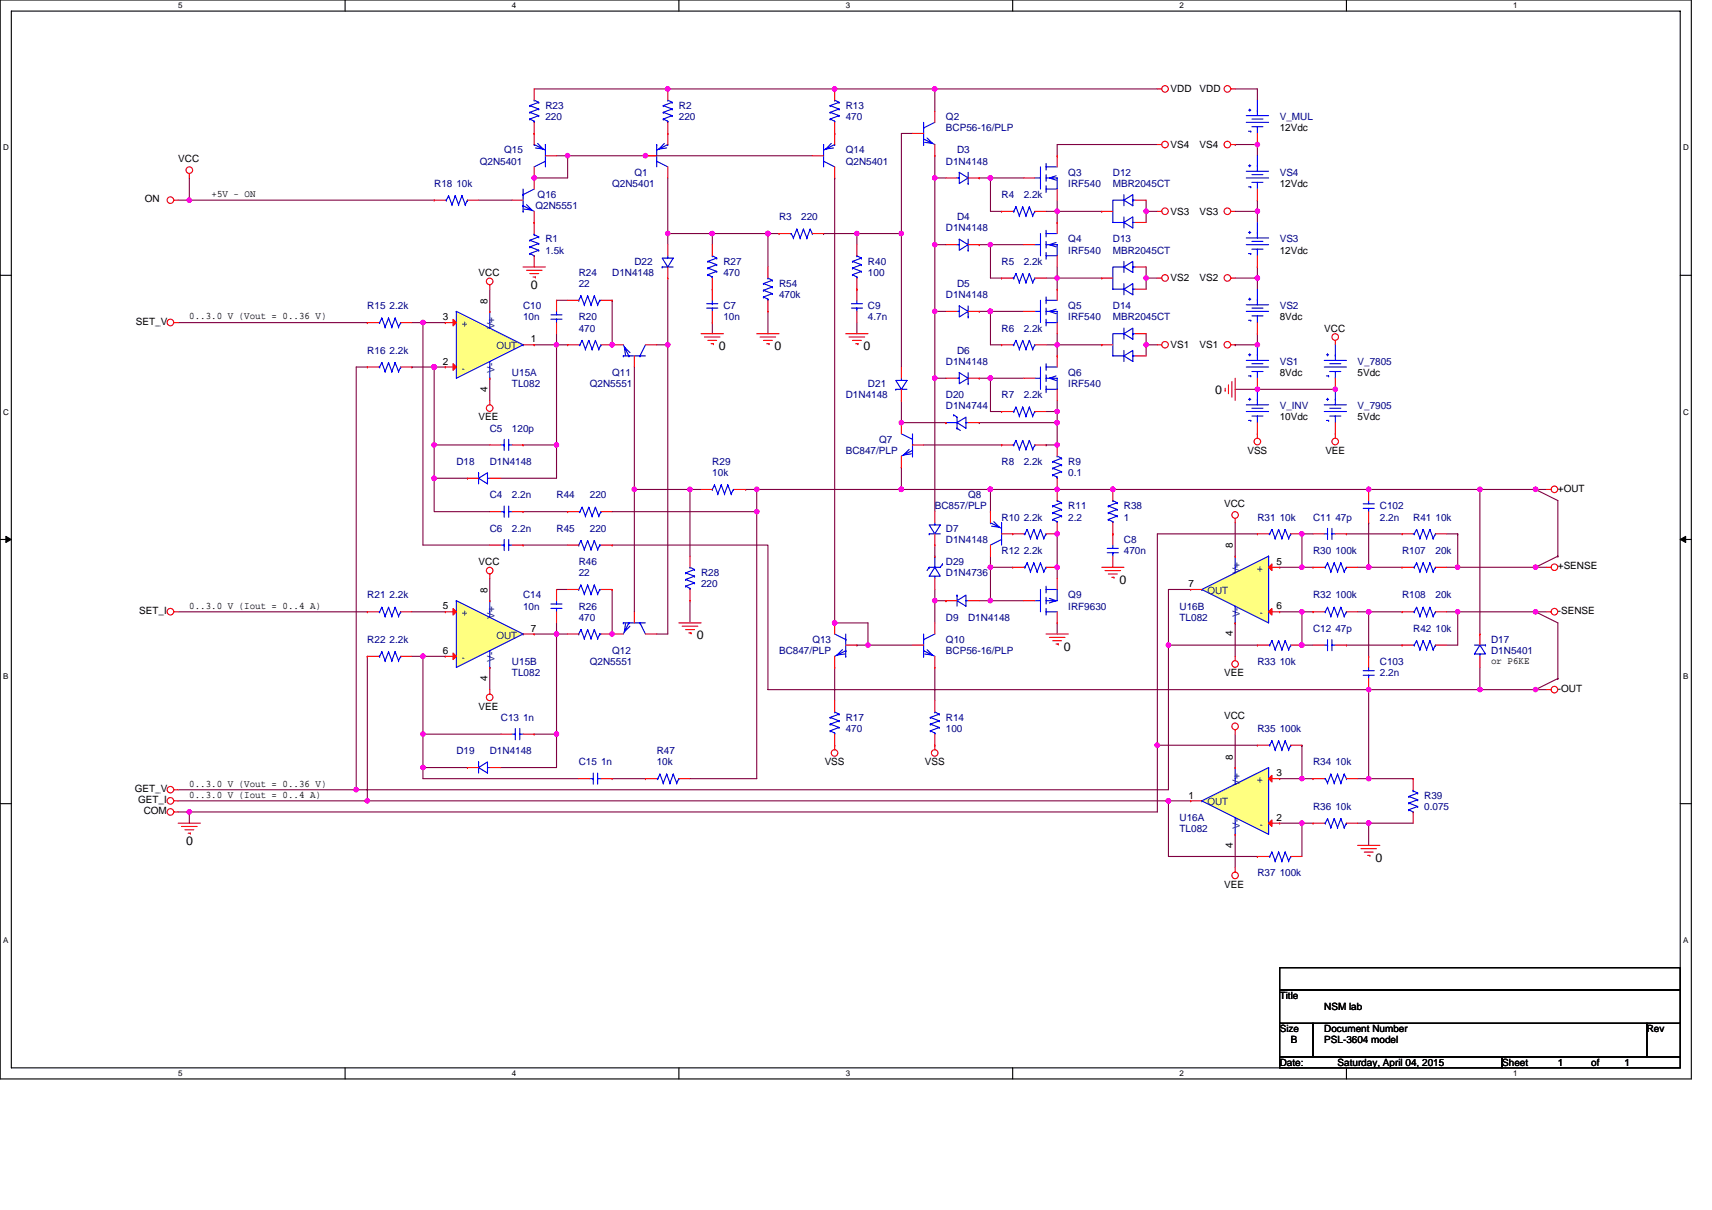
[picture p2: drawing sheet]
<svg xmlns="http://www.w3.org/2000/svg" width="297mm" height="210mm" viewBox="0 0 297 210" stroke-linecap="round" stroke-linejoin="round" font-family="sans-serif">
<defs><g id="words">
<g font-size="2.1">
<text x="92.1" y="50.2">0</text>
<text x="124.7" y="60.8">0</text>
<text x="134.4" y="60.8">0</text>
<text x="149.8" y="60.8">0</text>
<text x="210.8" y="68.3">0</text>
<text x="194.2" y="101.3">0</text>
<text x="120.9" y="111">0</text>
<text x="184.6" y="112.9">0</text>
<text x="32.3" y="146.7">0</text>
<text x="238.6" y="149.6">0</text>
</g>
<g font-size="1.7">
<text x="203.1" y="16">VDD</text>
<text x="208.1" y="16">VDD</text>
<text x="222" y="22.8">12Vdc</text>
<text x="30.9" y="28.2">VCC</text>
<text x="203.1" y="25.7">VS4</text>
<text x="208.1" y="25.7">VS4</text>
<text x="25.1" y="35.1">ON</text>
<text x="36.7" y="34.2">+5V - ON</text>
<text x="222" y="32.4">12Vdc</text>
<text x="203.1" y="37.3">VS3</text>
<text x="208.1" y="37.3">VS3</text>
<text x="83" y="47.9">VCC</text>
<text x="222" y="44">12Vdc</text>
<text x="84.6" y="52.7" transform="rotate(-90 84.6 52.7)">8</text>
<text x="203.1" y="48.8">VS2</text>
<text x="208.1" y="48.8">VS2</text>
<text x="23.6" y="56.4">SET_V</text>
<text x="32.8" y="55.4">0..3.0 V (Vout = 0..36 V)</text>
<text x="76.9" y="55.6">3</text>
<text x="92.1" y="59.4">1</text>
<text x="222" y="55.6">8Vdc</text>
<text x="229.8" y="57.5">VCC</text>
<text x="76.9" y="63.3">2</text>
<text x="203.1" y="60.4">VS1</text>
<text x="208.1" y="60.4">VS1</text>
<text x="222" y="65.2">8Vdc</text>
<text x="235.5" y="65.2">5Vdc</text>
<text x="84.6" y="67.9" transform="rotate(-90 84.6 67.9)">4</text>
<text x="83" y="73">VEE</text>
<text x="222" y="73">10Vdc</text>
<text x="235.5" y="73">5Vdc</text>
<text x="216.4" y="78.8">VSS</text>
<text x="230" y="78.8">VEE</text>
<text x="212.4" y="88">VCC</text>
<text x="270.3" y="85.3">+OUT</text>
<text x="213.9" y="95.2" transform="rotate(-90 213.9 95.2)">8</text>
<text x="83" y="98.1">VCC</text>
<text x="206.2" y="101.9">7</text>
<text x="221.5" y="98">5</text>
<text x="270.3" y="98.8">+SENSE</text>
<text x="24.2" y="106.6">SET_I</text>
<text x="32.8" y="105.6">0..3.0 V (Iout = 0..4 A)</text>
<text x="76.9" y="105.8">5</text>
<text x="84.6" y="102.9" transform="rotate(-90 84.6 102.9)">8</text>
<text x="221.5" y="105.8">6</text>
<text x="270.3" y="106.6">-SENSE</text>
<text x="76.9" y="113.5">6</text>
<text x="92.1" y="109.6">7</text>
<text x="213.9" y="110.4" transform="rotate(-90 213.9 110.4)">4</text>
<text x="84.6" y="118.1" transform="rotate(-90 84.6 118.1)">4</text>
<text x="212.4" y="117.4">VEE</text>
<text x="258.7" y="115.3">or P6KE</text>
<text x="83" y="123.1">VEE</text>
<text x="212.4" y="124.7">VCC</text>
<text x="270.3" y="120.1">-OUT</text>
<text x="213.9" y="131.8" transform="rotate(-90 213.9 131.8)">8</text>
<text x="23.4" y="137.4">GET_V</text>
<text x="32.8" y="136.5">0..3.0 V (Vout = 0..36 V)</text>
<text x="143.1" y="132.8">VSS</text>
<text x="160.5" y="132.8">VSS</text>
<text x="221.5" y="134.7">3</text>
<text x="24" y="139.4">GET_I</text>
<text x="24.9" y="141.3">COM</text>
<text x="32.8" y="138.4">0..3.0 V (Iout = 0..4 A)</text>
<text x="206.2" y="138.6">1</text>
<text x="221.5" y="142.5">2</text>
<text x="213.9" y="147.1" transform="rotate(-90 213.9 147.1)">4</text>
<text x="212.4" y="154.1">VEE</text>
<text x="222" y="173.4">Title</text>
<text x="222" y="179.1">Size</text>
<text x="229.8" y="179.1">Document Number</text>
<text x="229.8" y="175.3">NSM lab</text>
<text x="285.7" y="179.1">Rev</text>
<text x="222" y="184.9">Date:</text>
<text x="224" y="181.1">B</text>
<text x="229.8" y="181.1">PSL-3604 model</text>
<text x="232.1" y="184.9">Saturday, April 04, 2015</text>
<text x="260.6" y="184.9">Sheet</text>
<text x="270.3" y="184.9">1</text>
<text x="276.1" y="184.9">of</text>
<text x="281.9" y="184.9">1</text>
</g>
<g font-size="1.7" fill="#000080">
<text x="94.6" y="18.9">R23</text>
<text x="94.6" y="20.8">220</text>
<text x="117.8" y="18.9">R2</text>
<text x="117.8" y="20.8">220</text>
<text x="146.7" y="18.9">R13</text>
<text x="146.7" y="20.8">470</text>
<text x="164.1" y="20.8">Q2</text>
<text x="164.1" y="22.8">BCP56-16/PLP</text>
<text x="222" y="20.8">V_MUL</text>
<text x="83.2" y="28.6">Q2N5401</text>
<text x="87.5" y="26.6">Q15</text>
<text x="146.7" y="26.6">Q14</text>
<text x="146.7" y="28.6">Q2N5401</text>
<text x="164.1" y="28.6">D1N4148</text>
<text x="166" y="26.6">D3</text>
<text x="75.3" y="32.4">R18 10k</text>
<text x="93.3" y="34.4">Q16</text>
<text x="106.2" y="32.4">Q2N5401</text>
<text x="110.1" y="30.5">Q1</text>
<text x="173.8" y="34.4">R4</text>
<text x="177.6" y="34.4">2.2k</text>
<text x="185.4" y="30.5">Q3</text>
<text x="185.4" y="32.4">IRF540</text>
<text x="193.1" y="30.5">D12</text>
<text x="193.1" y="32.4">MBR2045CT</text>
<text x="222" y="30.5">VS4</text>
<text x="92.9" y="36.3">Q2N5551</text>
<text x="135.2" y="38.2">R3</text>
<text x="139" y="38.2">220</text>
<text x="164.1" y="40.2">D1N4148</text>
<text x="166" y="38.2">D4</text>
<text x="94.6" y="42.1">R1</text>
<text x="94.6" y="44">1.5k</text>
<text x="100.4" y="47.9">R24</text>
<text x="106.2" y="47.9">D1N4148</text>
<text x="110.1" y="45.9">D22</text>
<text x="125.5" y="45.9">R27</text>
<text x="125.5" y="47.9">470</text>
<text x="150.6" y="45.9">R40</text>
<text x="150.6" y="47.9">100</text>
<text x="173.8" y="45.9">R5</text>
<text x="177.6" y="45.9">2.2k</text>
<text x="185.4" y="42.1">Q4</text>
<text x="185.4" y="44">IRF540</text>
<text x="193.1" y="42.1">D13</text>
<text x="193.1" y="44">MBR2045CT</text>
<text x="222" y="42.1">VS3</text>
<text x="63.7" y="53.7">R15 2.2k</text>
<text x="90.8" y="53.7">C10</text>
<text x="100.4" y="49.8">22</text>
<text x="125.5" y="53.7">C7</text>
<text x="135.2" y="49.8">R54</text>
<text x="135.2" y="51.7">470k</text>
<text x="150.6" y="53.7">C9</text>
<text x="164.1" y="51.7">D1N4148</text>
<text x="166" y="49.8">D5</text>
<text x="185.4" y="53.7">Q5</text>
<text x="193.1" y="53.7">D14</text>
<text x="222" y="53.7">VS2</text>
<text x="90.8" y="55.6">10n</text>
<text x="100.4" y="55.6">R20</text>
<text x="100.4" y="57.5">470</text>
<text x="125.5" y="55.6">10n</text>
<text x="150.6" y="55.6">4.7n</text>
<text x="173.8" y="57.5">R6</text>
<text x="177.6" y="57.5">2.2k</text>
<text x="185.4" y="55.6">IRF540</text>
<text x="193.1" y="55.6">MBR2045CT</text>
<text x="63.7" y="61.4">R16 2.2k</text>
<text x="88.8" y="65.2">U15A</text>
<text x="106.2" y="65.2">Q11</text>
<text x="164.1" y="63.3">D1N4148</text>
<text x="166" y="61.4">D6</text>
<text x="185.4" y="65.2">Q6</text>
<text x="222" y="63.3">VS1</text>
<text x="235.5" y="63.3">V_7805</text>
<text x="88.8" y="67.2">TL082</text>
<text x="102.3" y="67.2">Q2N5551</text>
<text x="146.7" y="69.1">D1N4148</text>
<text x="150.6" y="67.2">D21</text>
<text x="164.1" y="69.1">D20</text>
<text x="164.1" y="71">D1N4744</text>
<text x="173.8" y="69.1">R7</text>
<text x="177.6" y="69.1">2.2k</text>
<text x="185.4" y="67.2">IRF540</text>
<text x="222" y="71">V_INV</text>
<text x="235.5" y="71">V_7905</text>
<text x="85" y="74.9">C5</text>
<text x="88.8" y="74.9">120p</text>
<text x="152.5" y="76.8">Q7</text>
<text x="79.2" y="80.7">D18</text>
<text x="85" y="80.7">D1N4148</text>
<text x="123.6" y="80.7">R29</text>
<text x="123.6" y="82.6">10k</text>
<text x="146.7" y="78.8">BC847/PLP</text>
<text x="173.8" y="80.7">R8</text>
<text x="177.6" y="80.7">2.2k</text>
<text x="185.4" y="80.7">R9</text>
<text x="185.4" y="82.6">0.1</text>
<text x="85" y="86.5">C4</text>
<text x="88.8" y="86.5">2.2n</text>
<text x="96.6" y="86.5">R44</text>
<text x="102.3" y="86.5">220</text>
<text x="162.2" y="88.4">BC857/PLP</text>
<text x="168" y="86.5">Q8</text>
<text x="185.4" y="88.4">R11</text>
<text x="195" y="88.4">R38</text>
<text x="239.4" y="88.4">C102</text>
<text x="85" y="92.3">C6</text>
<text x="88.8" y="92.3">2.2n</text>
<text x="96.6" y="92.3">R45</text>
<text x="102.3" y="92.3">220</text>
<text x="164.1" y="92.3">D7</text>
<text x="164.1" y="94.2">D1N4148</text>
<text x="173.8" y="90.3">R10 2.2k</text>
<text x="185.4" y="90.3">2.2</text>
<text x="195" y="94.2">C8</text>
<text x="195" y="90.3">1</text>
<text x="218.2" y="90.3">R31 10k</text>
<text x="227.8" y="90.3">C11 47p</text>
<text x="239.4" y="90.3">2.2n</text>
<text x="245.2" y="90.3">R41 10k</text>
<text x="100.4" y="98.1">R46</text>
<text x="100.4" y="100">22</text>
<text x="121.6" y="100">R28</text>
<text x="121.6" y="101.9">220</text>
<text x="164.1" y="98.1">D29</text>
<text x="164.1" y="100">D1N4736</text>
<text x="173.8" y="96.1">R12 2.2k</text>
<text x="195" y="96.1">470n</text>
<text x="227.8" y="96.1">R30 100k</text>
<text x="243.3" y="96.1">R107</text>
<text x="249.1" y="96.1">20k</text>
<text x="63.7" y="103.8">R21 2.2k</text>
<text x="90.8" y="103.8">C14</text>
<text x="90.8" y="105.8">10n</text>
<text x="100.4" y="105.8">R26</text>
<text x="100.4" y="107.7">470</text>
<text x="164.1" y="107.7">D9</text>
<text x="168" y="107.7">D1N4148</text>
<text x="185.4" y="103.8">Q9</text>
<text x="185.4" y="105.8">IRF9630</text>
<text x="204.7" y="105.8">U16B</text>
<text x="204.7" y="107.7">TL082</text>
<text x="227.8" y="103.8">R32 100k</text>
<text x="243.3" y="103.8">R108</text>
<text x="249.1" y="103.8">20k</text>
<text x="63.7" y="111.6">R22 2.2k</text>
<text x="106.2" y="113.5">Q12</text>
<text x="135.2" y="113.5">BC847/PLP</text>
<text x="140.9" y="111.6">Q13</text>
<text x="164.1" y="111.6">Q10</text>
<text x="164.1" y="113.5">BCP56-16/PLP</text>
<text x="227.8" y="109.6">C12 47p</text>
<text x="245.2" y="109.6">R42 10k</text>
<text x="258.7" y="111.6">D17</text>
<text x="258.7" y="113.5">D1N5401</text>
<text x="88.8" y="115.4">U15B</text>
<text x="88.8" y="117.4">TL082</text>
<text x="102.3" y="115.4">Q2N5551</text>
<text x="218.2" y="115.4">R33 10k</text>
<text x="239.4" y="115.4">C103</text>
<text x="239.4" y="117.4">2.2n</text>
<text x="86.9" y="125.1">C13 1n</text>
<text x="146.7" y="125.1">R17</text>
<text x="164.1" y="125.1">R14</text>
<text x="79.2" y="130.9">D19</text>
<text x="85" y="130.9">D1N4148</text>
<text x="113.9" y="130.9">R47</text>
<text x="146.7" y="127">470</text>
<text x="164.1" y="127">100</text>
<text x="218.2" y="127">R35 100k</text>
<text x="100.4" y="132.8">C15 1n</text>
<text x="113.9" y="132.8">10k</text>
<text x="227.8" y="132.8">R34 10k</text>
<text x="204.7" y="142.5">U16A</text>
<text x="227.8" y="140.5">R36 10k</text>
<text x="247.1" y="138.6">R39</text>
<text x="247.1" y="140.5">0.075</text>
<text x="204.7" y="144.4">TL082</text>
<text x="218.2" y="152.1">R37 100k</text>
</g>
<g font-size="1.7" fill="#004080">
<text x="80.2" y="56.8">+</text>
<text x="85.8" y="57.2" transform="rotate(-90 85.8 57.2)">V+</text>
<text x="80.2" y="64.5">-</text>
<text x="85.8" y="64.7" transform="rotate(-90 85.8 64.7)">V-</text>
<text x="86.1" y="60.6">OUT</text>
<text x="215.1" y="99.7" transform="rotate(-90 215.1 99.7)">V+</text>
<text x="218.1" y="99.2">+</text>
<text x="80.2" y="107">+</text>
<text x="85.8" y="107.4" transform="rotate(-90 85.8 107.4)">V+</text>
<text x="209.5" y="103.1">OUT</text>
<text x="215.1" y="107.1" transform="rotate(-90 215.1 107.1)">V-</text>
<text x="218.6" y="107">-</text>
<text x="86.1" y="110.8">OUT</text>
<text x="80.2" y="114.7">-</text>
<text x="85.8" y="114.9" transform="rotate(-90 85.8 114.9)">V-</text>
<text x="215.1" y="136.3" transform="rotate(-90 215.1 136.3)">V+</text>
<text x="218.1" y="135.9">+</text>
<text x="209.5" y="139.8">OUT</text>
<text x="215.1" y="143.8" transform="rotate(-90 215.1 143.8)">V-</text>
<text x="218.6" y="143.6">-</text>
</g>
<g font-size="1.4">
<text x="30.9" y="1.5">5</text>
<text x="88.8" y="1.5">4</text>
<text x="146.7" y="1.5">3</text>
<text x="204.7" y="1.5">2</text>
<text x="262.6" y="1.5">1</text>
<text x=".5" y="26.1">D</text>
<text x="292" y="26.1">D</text>
<text x=".5" y="71.9">C</text>
<text x="292" y="71.9">C</text>
<text x=".5" y="117.8">B</text>
<text x="292" y="117.8">B</text>
<text x=".5" y="163.6">A</text>
<text x="292" y="163.6">A</text>
<text x="30.9" y="186.8">5</text>
<text x="88.8" y="186.8">4</text>
<text x="146.7" y="186.8">3</text>
<text x="204.7" y="186.8">2</text>
<text x="262.6" y="186.8">1</text>
</g>
</g></defs>
<path d="M0 0h293.5v187.2h-293.5zM2 1.9h289.5v183.4h-289.5z" fill="none" stroke="#000" stroke-width=".19"/>
<g fill="#fff">
<path d="M30.9 .2h.8v1.6h-.8z"/>
<path d="M30.9 185.5h.8v1.6h-.8z"/>
</g>
<path d="M59.9 0v1.9M59.9 185.3v1.9" fill="none" stroke="#000" stroke-width=".19"/>
<g fill="#fff">
<path d="M88.8 .2h.8v1.6h-.8z"/>
<path d="M88.8 185.5h.8v1.6h-.8z"/>
</g>
<path d="M117.8 0v1.9M117.8 185.3v1.9" fill="none" stroke="#000" stroke-width=".19"/>
<g fill="#fff">
<path d="M146.7 .2h.8v1.6h-.8z"/>
<path d="M146.7 185.5h.8v1.6h-.8z"/>
</g>
<path d="M175.7 0v1.9M175.7 185.3v1.9" fill="none" stroke="#000" stroke-width=".19"/>
<g fill="#fff">
<path d="M204.7 .2h.7v1.6h-.7z"/>
<path d="M204.7 185.5h.7v1.6h-.7z"/>
</g>
<path d="M233.6 0v1.9M233.6 185.3v1.9" fill="none" stroke="#000" stroke-width=".19"/>
<g fill="#fff">
<path d="M262.6 .2h.7v1.6h-.7z"/>
<path d="M262.6 185.5h.7v1.6h-.7z"/>
<path d="M.5 24.8h1v1.6h-1z"/>
<path d="M292 24.8h1v1.6h-1z"/>
<path d="M.5 70.7h1v1.5h-1z"/>
<path d="M292 70.7h1v1.5h-1z"/>
</g>
<path d="M0 47.8h2M291.5 47.8h2" fill="none" stroke="#000" stroke-width=".19"/>
<g fill="#fff">
<path d="M.5 116.5h.9v1.6h-.9z"/>
<path d="M292 116.5h.9v1.6h-.9z"/>
</g>
<path d="M0 93.6h2M291.5 93.6h2" fill="none" stroke="#000" stroke-width=".19"/>
<path d="M1 93.1l1 .5-1 .5zM291.5 93.6l1-.5v1z" fill="#000" stroke="#000" stroke-width=".17"/>
<g fill="#fff">
<path d="M.5 162.4h.9v1.5h-.9z"/>
<path d="M292 162.4h.9v1.5h-.9z"/>
</g>
<path d="M0 139.5h2M291.5 139.5h2M222 167.9h69.5v3.9h-69.5zM222 171.8h69.5v5.8h-69.5zM222 177.6h5.8v5.8h-5.8zM227.8 177.6h57.9v5.8h-57.9zM285.7 177.6h5.8v5.8h-5.8zM222 183.4h38.6v1.9h-38.6zM260.6 183.4h30.9v1.9h-30.9z" fill="none" stroke="#000" stroke-width=".19"/>
<g fill="#ffff80" stroke="#ffff80" stroke-width=".19">
<path d="M79.2 104.2l11.6 5.8-11.6 5.8z" fill-rule="evenodd"/>
<path d="M79.2 54l11.6 5.8-11.6 5.8z" fill-rule="evenodd"/>
<path d="M208.5 102.3l11.6-5.8v11.6z" fill-rule="evenodd"/>
<path d="M208.5 139l11.6-5.8v11.6z" fill-rule="evenodd"/>
</g>
<g fill="none" stroke="#800040" stroke-width=".19">
<path d="M92.7 15.4h23.2M115.9 15.4h.1M115.9 15.4h84.9M144.8 15.4h.1M162.2 15.4h.1M162.2 15.4v3.9M214.3 15.4h3.9v2M30.9 34.7h1.9M32.8 34.7h.1M32.8 30.9v3.8M32.8 34.7h42.5M83 34.7h5.8"/>
<path d="M92.7 30.9h.1M96.6 27h1.9M98.5 27h.1M98.5 27v3.9h-5.8M98.5 27h42.4M112 27h.1M115.9 30.9v9.6M144.8 30.9h.1M144.8 30.9v77.2M158.3 23.2h-1.9v17.3M162.2 30.9h1.9M162.2 30.9h.1"/>
<path d="M162.2 27v3.9M162.2 30.9v34.7M169.9 30.9h1.9M171.8 30.9v5.8h2M171.8 30.9h.1M171.8 30.9h5.8M181.5 36.7h1.9M183.4 36.7v1.9M183.4 36.7h.1M183.4 34.7v2M183.4 36.7h7.8M198.9 36.7h.1"/>
<path d="M198.9 36.7h1.9M198.9 36.7v1.9M198.9 34.7v2M200.8 25.1h-17.4v1.9M214.3 25.1h3.9v1.9M214.3 36.7h3.9M214.3 25.1h.1M218.2 36.7h.1M218.2 36.7v1.9M218.2 34.7v2M30.9 56h32.8M71.5 56h1.9"/>
<path d="M73.4 56h.1M73.4 56h3.9M73.4 56v38.6h11.6M85 50.2v3.8M92.7 59.8h3.9M96.6 59.8h1.9M96.6 57.9v1.9M96.6 52.1h1.9M96.6 59.8h.1M96.6 59.8v23.2h-9.7M106.2 52.1h.1M106.2 52.1v7.7"/>
<path d="M113.9 59.8h2M115.9 59.8v50.2h-2M115.9 40.5h.1M115.9 59.8h.1M115.9 48.3v11.5M115.9 40.5v2M115.9 40.5h19.3M123.6 56v1.9M123.6 40.5v2M123.6 40.5h.1M133.2 40.5h.1M133.2 54v3.9"/>
<path d="M133.2 40.5v5.8M142.9 40.5h.1M142.9 40.5h5.8M148.7 40.5h7.7M148.7 56v1.9M148.7 40.5v2M156.4 40.5h.1M156.4 40.5v23.2M162.2 54h.1M162.2 54h1.9M162.2 42.5h1.9M162.2 42.5h.1"/>
<path d="M169.9 42.5h1.9M169.9 54h1.9M171.8 54h.1M171.8 54v5.8h2M171.8 42.5h.1M171.8 42.5v5.8h2M171.8 54h5.8M171.8 42.5h5.8M181.5 48.3h1.9M181.5 59.8h1.9M183.4 48.3v1.9M183.4 48.3h.1"/>
<path d="M183.4 59.8v2M183.4 46.3v2M183.4 59.8h.1M183.4 57.9v1.9M183.4 59.8h7.8M183.4 48.3h7.8M198.9 48.3h.1M198.9 59.8h1.9M198.9 59.8h.1M198.9 48.3h1.9M198.9 48.3v1.9M198.9 59.8v2"/>
<path d="M198.9 46.3v2M198.9 57.9v1.9M214.3 48.3h3.9M214.3 59.8h.1M218.2 48.3h.1M218.2 57.9v1.9h-3.9M218.2 48.3v1.9M218.2 46.3v2M63.7 63.7h-1.9v73.4M71.5 63.7h.1M71.5 63.7h3.8M75.3 77.2h.1"/>
<path d="M75.3 63.7h2M75.3 63.7v13.5h9.7M75.3 63.7h.1M75.3 77.2v5.8M85 65.6v3.9M90.8 77.2h5.8M96.6 77.2h.1M110.1 63.7v21.2M156.4 73.3h.1M156.4 69.5v3.8M156.4 73.3h7.7M160.2 77.2h13.6"/>
<path d="M162.2 65.6h1.9M162.2 65.6v23.2M169.9 73.3h.1M169.9 65.6h1.9M169.9 73.3h13.5M171.8 65.6h.1M171.8 65.6v5.8h2M171.8 65.6h5.8M181.5 71.4h1.9M181.5 77.2h.1M183.4 73.3v3.9h-1.9M183.4 71.4h.1"/>
<path d="M183.4 73.3h.1M183.4 69.5v3.8M214.3 67.6h3.9M218.2 67.6h.1M218.2 67.6h13.5M75.3 83h5.8M75.3 83v5.8h9.7M90.8 88.8h7.7M90.8 94.6h7.7M106.2 88.8h25.1M106.2 94.6h27v25.1h104.3M110.1 84.9h.1"/>
<path d="M110.1 84.9h9.6M110.1 84.9v21.3M119.7 84.9h1.9M119.7 84.9v11.6M129.4 84.9h27M131.3 84.9h.1M131.3 84.9v50.2h-11.6M131.3 88.8h.1M156.4 81.1h.1M156.4 84.9h.1M156.4 84.9h81.1M156.4 81.1v3.8"/>
<path d="M162.2 94.6v1.9M171.8 98.4v5.8M171.8 84.9v3.9M171.8 98.4h.1M171.8 96.5v1.9M171.8 84.9h.1M171.8 98.4h3.9M183.4 92.6h.1M183.4 84.9h.1M183.4 92.6v7.8M193.1 84.9h.1M214.3 90.7v5.8"/>
<path d="M218.2 92.6h-17.4v36.7h17.4M222 98.4h3.9M225.9 98.4h1.9M225.9 92.6h.1M225.9 92.6h1.9M225.9 92.6v5.8M233.6 92.6h9.7M235.5 98.4h2M237.5 90.7h.1M237.5 98.4h.1M237.5 84.9h28.9M237.5 84.9h.1"/>
<path d="M237.5 98.4h5.8M237.5 90.7v7.7M251 92.6h1.9M251 98.4h1.9M252.9 92.6h.1M252.9 98.4h13.5M252.9 92.6v5.8M256.8 84.9h.1M256.8 84.9v25.1M266.4 98.4h.1M266.4 84.9h2M266.4 84.9h.1"/>
<path d="M266.4 84.9l3.9 2v9.6M266.4 98.4h2M270.3 96.5h.1M270.3 96.5l-3.9 1.9M30.9 106.2h32.8M63.7 113.9v25.1M71.5 106.2h5.8M71.5 113.9h1.9M73.4 113.9h.1M73.4 113.9v13.5M73.4 113.9h3.9M85 100.4v3.8"/>
<path d="M85 115.8v3.9M92.7 110h5.8M96.6 102.3h1.9M96.6 108.1v19.3M106.2 102.3h.1M106.2 102.3v7.7M119.7 104.2v3.9M144.8 108.1h.1M144.8 115.8v5.8M144.8 108.1h5.8v3.9M148.7 112h.1M148.7 112h9.6"/>
<path d="M150.6 112h.1M162.2 102.3v1.9M162.2 115.8v5.8M162.2 104.2v3.9M162.2 104.2h1.9M164.1 104.2h.1M169.9 104.2h1.9M171.8 104.2h.1M171.8 104.2h5.8M183.4 108.1v1.9M202.7 112h.1M202.7 112h15.5"/>
<path d="M202.7 112v25.1h-140.9M206.6 102.3h-3.9v9.7M214.3 108.1v5.8M222 106.2h3.9M225.9 106.2h.1M225.9 112h.1M225.9 106.2h1.9M225.9 106.2v5.8M225.9 112h1.9M233.6 112h9.7M235.5 106.2h2M237.5 119.7h.1"/>
<path d="M237.5 106.2h.1M237.5 106.2v7.7M237.5 119.7v15.4M237.5 106.2h5.8M237.5 119.7h28.9M251 106.2h1.9M252.9 106.2v5.8h-1.9M252.9 106.2h.1M252.9 106.2h13.5M256.8 119.7h.1M256.8 115.8v3.9M266.4 106.2h2"/>
<path d="M266.4 119.7h2M266.4 106.2h.1M266.4 106.2l3.9 1.9v9.7M270.3 117.8h.1M270.3 117.8l-3.9 1.9M30.9 139h32.8M30.9 137.1h30.9M61.8 137.1h.1M63.7 139h.1M63.7 139h142.9M73.4 133.2v1.9h27M73.4 133.2h.1"/>
<path d="M73.4 127.4h.1M73.4 127.4v5.8M73.4 133.2h7.7M73.4 127.4h13.5M92.7 127.4h3.9M96.6 127.4h.1M96.6 127.4v5.8h-9.7M106.2 135.1h5.8M200.8 129.3h.1M200.8 129.3v11.6h-168M202.7 139h.1M202.7 139v9.6h15.5"/>
<path d="M214.3 127.4v5.8M222 135.1h3.9M225.9 135.1h1.9M225.9 129.3h.1M225.9 129.3v5.8M235.5 135.1h2M237.5 135.1h7.7M30.9 140.9h1.9M32.8 140.9h.1M32.8 140.9v2M214.3 144.8v5.8M222 142.9h3.9"/>
<path d="M225.9 142.9h.1M225.9 142.9h1.9M225.9 142.9v5.7M235.5 142.9h2M237.5 142.9h.1M237.5 142.9v3.8M237.5 142.9h7.7"/>
</g>
<g fill="#f0f" stroke="#f0f" stroke-width=".19">
<circle cx="171.8" cy="54" r=".38"/>
<circle cx="202.7" cy="139" r=".38"/>
<circle cx="162.2" cy="15.4" r=".38"/>
<circle cx="225.9" cy="111.9" r=".38"/>
<circle cx="225.9" cy="106.2" r=".38"/>
<circle cx="231.7" cy="67.6" r=".38"/>
<circle cx="218.2" cy="67.6" r=".38"/>
<circle cx="198.9" cy="48.2" r=".38"/>
<circle cx="171.8" cy="65.6" r=".38"/>
<circle cx="198.9" cy="36.7" r=".38"/>
<circle cx="162.2" cy="65.6" r=".38"/>
<circle cx="162.2" cy="54" r=".38"/>
<circle cx="183.4" cy="36.7" r=".38"/>
<circle cx="183.4" cy="98.4" r=".38"/>
<circle cx="183.4" cy="92.6" r=".38"/>
<circle cx="171.8" cy="42.4" r=".38"/>
<circle cx="225.9" cy="142.8" r=".38"/>
<circle cx="193.1" cy="84.9" r=".38"/>
<circle cx="183.4" cy="84.9" r=".38"/>
<circle cx="171.8" cy="30.9" r=".38"/>
<circle cx="171.8" cy="104.2" r=".38"/>
<circle cx="198.9" cy="59.8" r=".38"/>
<circle cx="218.2" cy="48.2" r=".38"/>
<circle cx="183.4" cy="73.3" r=".38"/>
<circle cx="218.2" cy="36.7" r=".38"/>
<circle cx="225.9" cy="135.1" r=".38"/>
<circle cx="156.4" cy="73.3" r=".38"/>
<circle cx="237.5" cy="142.8" r=".38"/>
<circle cx="156.4" cy="40.5" r=".38"/>
<circle cx="218.2" cy="25.1" r=".38"/>
<circle cx="98.5" cy="27" r=".38"/>
<circle cx="225.9" cy="98.4" r=".38"/>
<circle cx="225.9" cy="92.6" r=".38"/>
<circle cx="218.2" cy="59.8" r=".38"/>
<circle cx="162.2" cy="30.9" r=".38"/>
<circle cx="183.4" cy="48.2" r=".38"/>
<circle cx="171.8" cy="98.4" r=".38"/>
<circle cx="156.4" cy="84.9" r=".38"/>
<circle cx="200.8" cy="129.3" r=".38"/>
<circle cx="252.9" cy="98.4" r=".38"/>
<circle cx="252.9" cy="106.2" r=".38"/>
<circle cx="237.5" cy="135.1" r=".38"/>
<circle cx="237.5" cy="98.4" r=".38"/>
<circle cx="266.4" cy="98.4" r=".38"/>
<circle cx="237.5" cy="106.2" r=".38"/>
<circle cx="144.8" cy="108.1" r=".38"/>
<circle cx="183.4" cy="71.4" r=".38"/>
<circle cx="162.2" cy="42.4" r=".38"/>
<circle cx="256.8" cy="84.9" r=".38"/>
<circle cx="150.6" cy="111.9" r=".38"/>
<circle cx="115.8" cy="15.4" r=".38"/>
<circle cx="112" cy="27" r=".38"/>
<circle cx="92.7" cy="30.9" r=".38"/>
<circle cx="183.4" cy="77.2" r=".38"/>
<circle cx="183.4" cy="59.8" r=".38"/>
<circle cx="171.8" cy="84.9" r=".38"/>
<circle cx="63.7" cy="139" r=".38"/>
<circle cx="144.8" cy="15.4" r=".38"/>
<circle cx="133.2" cy="40.5" r=".38"/>
<circle cx="75.3" cy="63.7" r=".38"/>
<circle cx="73.4" cy="113.9" r=".38"/>
<circle cx="202.7" cy="111.9" r=".38"/>
<circle cx="73.4" cy="133.2" r=".38"/>
<circle cx="96.5" cy="110" r=".38"/>
<circle cx="96.5" cy="127.4" r=".38"/>
<circle cx="119.7" cy="84.9" r=".38"/>
<circle cx="110" cy="84.9" r=".38"/>
<circle cx="96.5" cy="77.2" r=".38"/>
<circle cx="106.2" cy="59.8" r=".38"/>
<circle cx="96.5" cy="59.8" r=".38"/>
<circle cx="75.3" cy="83" r=".38"/>
<circle cx="75.3" cy="77.2" r=".38"/>
<circle cx="73.4" cy="127.4" r=".38"/>
<circle cx="106.2" cy="110" r=".38"/>
<circle cx="32.8" cy="140.9" r=".38"/>
<circle cx="131.3" cy="84.9" r=".38"/>
<circle cx="148.7" cy="40.5" r=".38"/>
<circle cx="73.4" cy="56" r=".38"/>
<circle cx="61.8" cy="137" r=".38"/>
<circle cx="256.8" cy="119.7" r=".38"/>
<circle cx="115.8" cy="40.5" r=".38"/>
<circle cx="123.6" cy="40.5" r=".38"/>
<circle cx="131.3" cy="88.8" r=".38"/>
<circle cx="32.8" cy="34.7" r=".38"/>
<circle cx="115.8" cy="59.8" r=".38"/>
<circle cx="266.4" cy="84.9" r=".38"/>
<circle cx="266.4" cy="106.2" r=".38"/>
<circle cx="266.4" cy="119.7" r=".38"/>
<circle cx="237.5" cy="84.9" r=".38"/>
<circle cx="237.5" cy="119.7" r=".38"/>
<circle cx="162.2" cy="104.2" r=".38"/>
</g>
<g fill="none" stroke="#f00" stroke-width=".19">
<path d="M92.7 15.4v2M115.9 15.4v2M144.8 15.4v2M162.2 19.3v1.9M200.8 15.4h.8M213.5 15.4h.8M218.2 17.4h.1M30.2 34.7h.7M32.8 30.1v.8M75.3 34.7h.1M75.3 34.7h2M81.1 34.7h1.9"/>
<path d="M88.8 34.7h2M92.7 23.2h.1M92.7 38.6h.1M92.7 29v3.8M92.7 21.2v3.9M92.7 36.7v3.8M94.6 27h2M112 27h1.9M115.9 23.2h.1M115.9 29v1.9M115.9 21.2v3.9M140.9 27h2"/>
<path d="M144.8 29v1.9M144.8 23.2h.1M144.8 21.2v3.9M158.3 23.2h1.9M162.2 27h.1M162.2 25.1v1.9M164.1 30.9h1.9M168 30.9h1.9M169.9 30.9h.1M173.8 36.7h.1M173.8 36.7h1.9M177.6 30.9h2"/>
<path d="M179.6 36.7h1.9M183.4 32.8v1.9M183.4 27h.1M183.4 38.6h.1M183.4 27v2M183.4 38.6v1.9M191.2 36.7h.1M191.2 36.7h1.9M196.9 38.6h2M196.9 34.7h2M200.8 25.1h.8M200.8 36.7h.8"/>
<path d="M213.5 36.7h.8M213.5 25.1h.8M218.2 38.6h.1M218.2 25.1h.1M218.2 27h.1M218.2 34.7h.1M218.2 23.2v1.9M218.2 32.8v1.9M30.2 56h.7M63.7 56h.1M63.7 56h2M69.5 56h2"/>
<path d="M77.3 56h.1M77.3 56h1.9M85 49.4v.8M85 54h.1M90.8 46.3h3.8M90.8 59.8h1.9M91.4 46.9h2.6M91.9 47.5h1.6M92.5 48.1h.4M92.7 59.8h.1M92.7 44.4v1.9M92.9 48.1h.1"/>
<path d="M96.6 56v1.9M96.6 52.1h.1M96.6 52.1v1.9M98.5 52.1h1.9M98.5 59.8h.1M98.5 59.8h1.9M104.3 59.8h1.9M104.3 52.1h1.9M106.2 59.8h.1M106.2 52.1h.1M106.2 59.8h1.9M112 59.8h1.9"/>
<path d="M115.9 42.5v1.9M115.9 48.3h.1M115.9 46.3v2M121.6 57.9h3.9M122.2 58.5h2.7M122.8 59.1h1.6M123.4 59.6h.4M123.6 42.5v1.9M123.6 50.2h.1M123.6 50.2v1.9M123.6 56h.1M123.6 48.3v1.9"/>
<path d="M123.6 54v2M123.8 59.6h.1M131.3 57.9h3.9M131.9 58.5h2.7M132.5 59.1h1.5M133 59.6h.4M133.2 46.3v2M133.2 54h.1M133.2 52.1v1.9M133.4 59.6h.1M135.2 40.5h.1M135.2 40.5h1.9"/>
<path d="M140.9 40.5h2M146.7 57.9h3.9M147.3 58.5h2.7M147.9 59.1h1.6M148.5 59.6h.4M148.7 42.5v1.9M148.7 50.2h.1M148.7 54v2M148.7 48.3v3.8M148.9 59.6h.1M164.1 54h1.9M164.1 42.5h1.9"/>
<path d="M168 54h1.9M168 42.5h1.9M169.9 54h.1M169.9 42.5h.1M173.8 48.3h.1M173.8 59.8h.1M173.8 48.3h1.9M173.8 59.8h1.9M177.6 54h2M177.6 42.5h2M179.6 48.3h1.9M179.6 59.8h1.9"/>
<path d="M183.4 56v1.9M183.4 50.2h.1M183.4 44.4v1.9M183.4 50.2v1.9M191.2 48.3h.1M191.2 59.8h.1M191.2 48.3h1.9M191.2 59.8h1.9M196.9 50.2h2M196.9 46.3h2M196.9 57.9h2M200.8 48.3h.8"/>
<path d="M200.8 59.8h.8M213.5 59.8h.8M213.5 48.3h.8M218.2 46.3h.1M218.2 59.8h.1M218.2 50.2h.1M218.2 57.9h.1M218.2 44.4v1.9M218.2 56v1.9M231.7 59.1v.7M231.7 59.8h.1M63.7 63.7h.1"/>
<path d="M63.7 63.7h2M69.5 63.7h2M77.3 63.7h.1M77.3 63.7h1.9M85 69.5v.8M85 77.2h1.9M85 65.6h.1M88.8 77.2h2M90.8 77.2h.1M110.1 61.8v1.9M156.4 63.7v1.9M156.4 69.5h.1"/>
<path d="M156.4 73.3v2M156.4 67.6v1.9M156.4 79.1v2M158.3 77.2h1.9M164.1 73.3h.1M164.1 65.6h1.9M168 73.3h1.9M168 65.6h1.9M169.9 65.6h.1M173.8 77.2h.1M173.8 71.4h.1M173.8 77.2h1.9"/>
<path d="M173.8 71.4h1.9M177.6 65.6h2M179.6 77.2h1.9M179.6 71.4h1.9M183.4 67.6v1.9M183.4 61.8h.1M183.4 77.2v1.9M183.4 61.8v1.9M196.9 61.8h2M212.6 67.8h.1M212.6 67.4v.4M213.1 66.8v1.5"/>
<path d="M213.7 66.2v2.7M214.3 65.6v3.9M218.2 75.3v.8M218.2 67.6h.1M218.2 75.3h.1M218.2 65.6v2M218.2 73.3v2M231.7 75.3v.8M231.7 67.6h.1M231.7 75.3h.1M231.7 65.6v2M231.7 73.3v2"/>
<path d="M81.1 83h.1M81.1 83h1.9M85 99.6v.8M85 83h1.9M85 94.6h1.9M85 88.8h1.9M88.8 94.6h2M88.8 88.8h2M90.8 94.6h.1M90.8 88.8h.1M98.5 94.6h1.9M98.5 88.8h.1"/>
<path d="M98.5 88.8h1.9M104.3 88.8h1.9M104.3 94.6h1.9M106.2 94.6h.1M119.7 96.5v1.9M121.6 84.9h2M127.4 84.9h2M129.4 84.9h.1M156.4 81.1h.1M162.2 88.8v1.9M162.2 94.6h.1M162.2 96.5h.1"/>
<path d="M162.2 92.6v2M171.8 94.6v1.9M171.8 88.8h.1M171.8 88.8v1.9M173.8 92.6h1.9M175.7 98.4h.1M175.7 92.6h.1M175.7 98.4h1.9M175.7 92.6h1.9M181.5 98.4h1.9M181.5 92.6h1.9M183.4 84.9h.1"/>
<path d="M183.4 84.9v2M183.4 92.6h.1M183.4 83v1.9M183.4 90.7v1.9M191.2 98.4h3.8M191.7 99h2.7M192.3 99.6h1.5M193.1 96.5v1.9M193.1 92.6h.1M193.1 84.9v2M193.1 90.7v3.9M214.3 90v.7"/>
<path d="M214.3 96.5h.1M218.2 92.6h.1M218.2 92.6h1.9M220.1 98.4h1.9M222 98.4h.1M224 92.6h1.9M227.8 98.4h.1M227.8 92.6h2M227.8 98.4h2M231.7 92.6h1.9M233.6 98.4h1.9M233.6 92.6h.1"/>
<path d="M237.5 88.8v1.9M237.5 84.9h.1M237.5 84.9v2M243.3 98.4h.1M243.3 92.6h.1M243.3 98.4h1.9M243.3 92.6h1.9M249.1 98.4h1.9M249.1 92.6h1.9M268.4 84.9h.7M268.4 98.4h.7M30.2 106.2h.7"/>
<path d="M63.7 106.2h.1M63.7 113.9h.1M63.7 106.2h2M63.7 113.9h2M69.5 106.2h2M69.5 113.9h2M77.3 106.2h.1M77.3 113.9h.1M77.3 106.2h1.9M77.3 113.9h1.9M85 119.7v.8M85 104.2h.1"/>
<path d="M85 115.8h.1M90.8 110h1.9M92.7 110h.1M96.6 106.2v1.9M96.6 102.3h.1M96.6 102.3v1.9M98.5 110h1.9M98.5 102.3h1.9M104.3 110h3.8M104.3 102.3h1.9M106.2 110h.1M106.2 102.3h.1"/>
<path d="M110.1 106.2v1.9M112 110h1.9M117.8 108.1h3.8M118.4 108.7h2.7M119 109.3h1.5M119.5 109.8h.4M119.7 104.2h.1M119.7 102.3v1.9M119.9 109.8h.1M144.8 108.1v1.9M144.8 115.8h.1M144.8 113.9v1.9"/>
<path d="M146.7 112h2M158.3 112h1.9M162.2 108.1v1.9M162.2 115.8h.1M162.2 100.4v1.9M162.2 113.9v1.9M164.1 104.2h.1M164.1 104.2h1.9M168 104.2h1.9M177.6 104.2h2M181.5 110h3.9M182.1 110.6h2.7"/>
<path d="M182.6 111.2h1.6M183.2 111.8h.4M183.4 100.4v1.9M183.4 108.1h.1M183.4 106.2v1.9M183.6 111.8h.1M192.9 100.2h.4M193.3 100.2h.1M206.6 102.3h.1M206.6 102.3h1.9M214.3 113.9v.8M214.3 108.1h.1"/>
<path d="M218.2 112h.1M218.2 112h1.9M220.1 106.2h1.9M222 106.2h.1M224 112h1.9M227.8 112h2M227.8 106.2h.1M227.8 106.2h2M231.7 112h1.9M233.6 112h.1M233.6 106.2h1.9M237.5 117.8v1.9"/>
<path d="M237.5 113.9h.1M237.5 113.9v1.9M243.3 106.2h.1M243.3 112h.1M243.3 106.2h1.9M243.3 112h1.9M249.1 106.2h1.9M249.1 112h1.9M256.8 113.9v1.9M256.8 110h.1M256.8 110v2M268.4 106.2h.7"/>
<path d="M268.4 119.7h.7M30.2 137.1h.7M30.2 139h.7M81.1 133.2h.1M81.1 133.2h1.9M85 133.2h1.9M86.9 127.4h1.9M90.8 127.4h1.9M92.7 127.4h.1M100.4 135.1h1.9M104.3 135.1h1.9M106.2 135.1h.1"/>
<path d="M112 135.1h.1M112 135.1h1.9M117.8 135.1h1.9M144.8 129.3v.8M144.8 121.6v1.9M144.8 129.3h.1M144.8 127.4v1.9M162.2 129.3v.8M162.2 121.6v1.9M162.2 129.3h.1M162.2 127.4v1.9M206.6 139h.1"/>
<path d="M206.6 139h1.9M214.3 126.6v.8M214.3 133.2h.1M218.2 129.3h.1M218.2 129.3h1.9M220.1 135.1h1.9M222 135.1h.1M224 129.3h1.9M227.8 135.1h.1M227.8 135.1h2M233.6 135.1h1.9M245.2 135.1h.1"/>
<path d="M245.2 135.1v2M30.2 140.9h.7M30.9 142.9h3.9M31.5 143.4h2.7M32.1 144h1.5M32.7 144.6h.3M33 144.6h.1M214.3 150.6v.7M214.3 144.8h.1M218.2 148.6h.1M218.2 148.6h1.9M220.1 142.9h1.9"/>
<path d="M222 142.9h.1M224 148.6h1.9M227.8 142.9h.1M227.8 142.9h2M233.6 142.9h1.9M235.5 146.7h3.9M236.1 147.3h2.7M236.7 147.9h1.5M237.3 148.4h.4M237.7 148.4h.1M245.2 140.9v2"/>
<circle cx="202.1" cy="15.4" r=".57"/>
<circle cx="213" cy="15.4" r=".57"/>
<circle cx="29.6" cy="34.7" r=".57"/>
<circle cx="32.8" cy="29.5" r=".57"/>
<circle cx="202.1" cy="25.1" r=".57"/>
<circle cx="202.1" cy="36.7" r=".57"/>
<circle cx="213" cy="36.7" r=".57"/>
<circle cx="213" cy="25.1" r=".57"/>
<circle cx="29.6" cy="56" r=".57"/>
<circle cx="85" cy="48.8" r=".57"/>
<circle cx="202.1" cy="48.2" r=".57"/>
<circle cx="202.1" cy="59.8" r=".57"/>
<circle cx="213" cy="48.2" r=".57"/>
<circle cx="213" cy="59.8" r=".57"/>
<circle cx="231.7" cy="58.5" r=".57"/>
<circle cx="85" cy="70.8" r=".57"/>
<circle cx="218.2" cy="76.6" r=".57"/>
<circle cx="231.7" cy="76.6" r=".57"/>
<circle cx="85" cy="99" r=".57"/>
<circle cx="214.3" cy="89.4" r=".57"/>
<circle cx="269.7" cy="84.9" r=".57"/>
<circle cx="269.7" cy="98.4" r=".57"/>
<circle cx="29.6" cy="106.1" r=".57"/>
<circle cx="214.3" cy="115.2" r=".57"/>
<circle cx="269.7" cy="106.1" r=".57"/>
<circle cx="269.7" cy="119.7" r=".57"/>
<circle cx="29.6" cy="139" r=".57"/>
<circle cx="29.6" cy="137" r=".57"/>
<circle cx="85" cy="121" r=".57"/>
<circle cx="144.8" cy="130.7" r=".57"/>
<circle cx="162.2" cy="130.7" r=".57"/>
<circle cx="214.3" cy="126" r=".57"/>
<circle cx="29.6" cy="140.9" r=".57"/>
<circle cx="214.3" cy="151.9" r=".57"/>
</g>
<g fill="none" stroke="#00f" stroke-width=".19">
<path d="M91.9 19.5h.1M91.9 18.3h.1M91.9 19.5l1.6 .6M91.9 18.3l1.6 .6M92.7 17.4h.1M92.7 17.4l.8 .4M93.5 18.9h.1M93.5 17.8h.1M93.5 18.9l-1.6 .6M93.5 17.8l-1.6 .5M115.1 19.5h.1M115.1 18.3h.1"/>
<path d="M115.1 19.5l1.5 .6M115.1 18.3l1.5 .6M115.9 17.4h.1M115.9 17.4l.7 .4M116.6 18.9h.1M116.6 17.8h.1M116.6 18.9l-1.5 .6M116.6 17.8l-1.5 .5M144 19.5h.1M144 18.3h.1M144 19.5l1.6 .6M144 18.3l1.6 .6"/>
<path d="M144.8 17.4h.1M144.8 17.4l.8 .4M145.6 18.9h.1M145.6 17.8h.1M145.6 18.9l-1.6 .6M145.6 17.8l-1.6 .5M216.6 19.1h.4M216.8 18.9v.4M218.2 19.1v1M218.2 17.4v1.9M77.3 34.7h.1M77.4 34.7h.1"/>
<path d="M77.8 34h.1M77.8 34l-.4 .7M77.8 34l.6 1.5M78.4 35.5h.1M79 34h.1M79 34l-.6 1.5M79 34l.6 1.5M79.6 35.5h.1M80.2 34h.1M80.2 34l-.6 1.5M80.2 34l.5 1.5M80.7 35.5h.1"/>
<path d="M81.1 34.7h.1M81.1 34.7l-.4 .8M90.8 33.8h.1M90.8 35.7h.1M90.8 36.7h.1M90.8 35.7l1.9 1M90.8 32.8v3.9M91.4 35.5l.9 1-1.4-.2M91.9 20.7h.1M91.9 20.7l.8 .3M92.7 21h.1M92.7 25.1h.1"/>
<path d="M92.7 21v.2M92.7 32.8l-1.9 1M92.7 25.1l1.9 1M93.3 24.9l.9 1-1.3-.2M93.5 20.1h.1M93.5 20.1l-1.6 .6M94.6 28h.1M94.6 25.1h.1M94.6 28l-1.9 1M94.6 25.1v3.9M113.9 28h.1M113.9 25.1h.1"/>
<path d="M113.9 28l2 1M113.9 25.1v3.9M115.1 20.7h.1M115.1 20.7l.8 .3M115.3 24.9l-1 1 1.4-.2M115.9 21h.1M115.9 25.1h.1M115.9 21v.2M115.9 25.1l-2 1M116.6 20.1h.1M116.6 20.1l-1.5 .6M138.3 39.8h.1"/>
<path d="M138.3 39.8l-.6 1.5M138.3 39.8l.5 1.5M139.4 39.8h.1M139.4 39.8l-.6 1.5M139.4 39.8l.6 1.5M140.6 39.8h.1M140.6 39.8l-.6 1.5M140.6 39.8l.3 .7M142.9 28h.1M142.9 25.1h.1M142.9 28l1.9 1M142.9 25.1v3.9"/>
<path d="M144 20.7h.1M144 20.7l.8 .3M144.2 24.9l-.9 1 1.3-.2M144.8 25.1h.1M144.8 21h.1M144.8 25.1l-1.9 1M144.8 21v.2M145.6 20.1h.1M145.6 20.1l-1.6 .6M160.2 22.2h.1M160.2 24.1h.1M160.2 25.1h.1"/>
<path d="M160.2 21.2v3.9M160.2 24.1l2 1M160.8 23.9l1 1-1.3-.2M162.2 21.2l-2 1M166 30.9h.4M166.4 29.9l1.6 1-1.6 1zM168 31.9h.1M168 29.9v2M175.7 36.7h.2M175.9 36.7h.1M176.3 35.9h.1M176.3 35.9l-.4 .8"/>
<path d="M176.3 35.9l.6 1.5M176.9 37.4h.1M177.4 35.9h.1M177.4 35.9l-.5 1.5M177.4 35.9l.6 1.5M178 37.4h.1M178.6 35.9h.1M178.6 35.9l-.6 1.5M178.6 35.9l.6 1.5M179.2 37.4h.1M179.6 30.9h.9M179.6 36.7h.1"/>
<path d="M179.6 36.7l-.4 .7M180.5 29v3.8M181.5 30.9h1.9v1.9h-1.9M181.5 29h1.9M181.5 28.4v1.1M181.5 30.3v1.2M181.5 32.2v1.2M181.5 40v1.1M183.2 30.5l-1.1 .4 1.1 .4M195 34.7h-1.9v3.9h1.9M195 33.8v1.9M195 37.6v2"/>
<path d="M195 38.6l1.6-1v2zM195 34.7l1.6-.9v1.9zM196.6 38.6h.3M196.6 34.7h.1M196.6 34.7h.3M216.2 21.2h3.9M216.2 20.1h3.9M216.2 30.9h3.9M216.2 29.7h3.9M216.6 28.8h.4M216.6 22.8h.4M216.6 32.4h.4"/>
<path d="M216.8 28.6v.4M217 22.8h.1M217 32.4h.1M217.2 20.7h1.9M217.2 22h1.9M217.2 30.3h1.9M217.2 31.6h1.9M218.2 38.6v1.9M218.2 22v1.2M218.2 28.8v.9M218.2 31.6v1.2M218.2 27v2"/>
<path d="M65.7 56h.2M65.9 56h.1M66.2 55.2h.1M66.2 55.2l-.3 .8M66.2 55.2l.6 1.5M66.8 56.7h.1M67.4 55.2h.1M67.4 55.2l-.6 1.5M67.4 55.2l.6 1.5M68 56.7h.1M68.6 55.2h.1M68.6 55.2l-.6 1.5"/>
<path d="M68.6 55.2l.5 1.5M69.1 56.7h.1M69.5 56h.1M69.5 56l-.4 .7M79.2 54h.1M79.2 54v11.6l11.6-5.8M79.2 54l11.6 5.8M85 54v2.9M90.8 59.8h.1M91.9 41.7h.1M91.9 42.8h.1M91.9 44h.1"/>
<path d="M91.9 41.7l1.6 .6M91.9 42.8l1.6 .6M91.9 44l.8 .4M92.7 44.4h.1M92.7 40.7h.1M92.7 40.5v.2M92.7 40.7l.8 .4M93.5 41.1h.1M93.5 42.3h.1M93.5 43.4h.1M93.5 41.1l-1.6 .6M93.5 42.3l-1.6 .5"/>
<path d="M93.5 43.4l-1.6 .6M95.6 55.4h1.9M95.6 54.6h1.9M96.6 54v.6M96.6 55.4h.1M96.6 55.4v.6M100.4 52.1h.1M100.4 59.8h.2M100.6 59.8h.1M100.8 51.4h.1M100.8 51.4l.6 1.5M100.8 51.4l-.4 .7"/>
<path d="M101 59.1h.1M101 59.1l-.4 .7M101 59.1l.6 1.5M101.4 52.9h.1M102 51.4h.1M102 51.4l.5 1.5M102 51.4l-.6 1.5M102.1 59.1h.1M102.1 59.1l-.5 1.5M102.1 59.1l.6 1.5M102.5 52.9h.1M103.1 51.4h.1"/>
<path d="M103.1 51.4l.6 1.5M103.1 51.4l-.6 1.5M103.3 59.1h.1M103.3 59.1l-.6 1.5M103.3 59.1l.6 1.5M103.7 52.9h.1M104.1 52.1h.1M104.1 52.1l-.4 .8M104.1 52.1h.2M104.3 59.8h.1M104.3 59.8l-.4 .8M108.1 59.8l1 2"/>
<path d="M112 59.8l-1 2M114.9 44.8h1.9l-.9 1.5zM114.9 46.3h.1M114.9 46.3h1.9M115.9 44.4v.4M122.6 52.7h1.9M122.6 53.5h1.9M122.8 47.7h.1M122.8 46.5h.1M122.8 45.4h.1M122.8 47.7l.8 .4M122.8 46.5l1.6 .6"/>
<path d="M122.8 45.4l1.6 .5M123.6 44.4h.1M123.6 48.1h.1M123.6 53.5v.5M123.6 52.7h.1M123.6 44.4l.8 .4M123.6 48.1v.2M123.6 52.1v.6M124.4 47.1h.1M124.4 45.9h.1M124.4 44.8h.1M124.4 47.1l-1.6 .6"/>
<path d="M124.4 45.9l-1.6 .6M124.4 44.8l-1.6 .6M132.5 51.5h.1M132.5 50.4h.1M132.5 49.2h.1M132.5 51.5l.7 .4M132.5 50.4l1.5 .5M132.5 49.2l1.5 .6M133.2 48.3h.1M133.2 51.9h.1M133.2 48.3l.8 .3M133.2 51.9v.2"/>
<path d="M134 50.9h.1M134 49.8h.1M134 48.6h.1M134 50.9l-1.5 .6M134 49.8l-1.5 .6M134 48.6l-1.5 .6M137.1 40.5h.2M137.3 40.5h.1M137.3 40.5l.4 .8M137.7 41.3h.1M138.8 41.3h.1M140 41.3h.1"/>
<path d="M140.9 40.5h.1M147.7 53.5h1.9M147.7 52.7h1.9M147.9 47.7h.1M147.9 46.5h.1M147.9 45.4h.1M147.9 47.7l.8 .4M147.9 46.5l1.6 .6M147.9 45.4l1.6 .5M148.7 44.4h.1M148.7 48.1h.1M148.7 52.1v.6"/>
<path d="M148.7 53.5h.1M148.7 44.4l.8 .4M148.7 48.1v.2M148.7 53.5v.5M149.5 47.1h.1M149.5 45.9h.1M149.5 44.8h.1M149.5 47.1l-1.6 .6M149.5 45.9l-1.6 .6M149.5 44.8l-1.6 .6M166 54h.4M166 42.5h.4"/>
<path d="M166.4 53.1l1.6 .9-1.6 1zM166.4 41.5l1.6 1-1.6 .9zM168 55h.1M168 43.4h.1M168 41.5v1.9M168 53.1v1.9M175.7 48.3h.2M175.7 59.8h.2M175.9 48.3h.1M175.9 59.8h.1M176.3 47.5h.1M176.3 59.1h.1"/>
<path d="M176.3 47.5l-.4 .8M176.3 47.5l.6 1.5M176.3 59.1l-.4 .7M176.3 59.1l.6 1.5M176.9 49h.1M177.4 47.5h.1M177.4 59.1h.1M177.4 47.5l-.5 1.5M177.4 47.5l.6 1.5M177.4 59.1l-.5 1.5M177.4 59.1l.6 1.5M178 49h.1"/>
<path d="M178.6 47.5h.1M178.6 59.1h.1M178.6 47.5l-.6 1.5M178.6 47.5l.6 1.5M178.6 59.1l-.6 1.5M178.6 59.1l.6 1.5M179.2 49h.1M179.6 48.3h.1M179.6 54h.9M179.6 42.5h.9M179.6 59.8h.1M179.6 48.3l-.4 .7"/>
<path d="M179.6 59.8l-.4 .8M180.5 52.1v3.9M180.5 40.5v3.9M181.5 54h1.9v2h-1.9M181.5 52.1h1.9M181.5 51.5v1.2M181.5 53.5v1.1M181.5 55.4v1.2M181.5 42.5h1.9v1.9h-1.9M181.5 40.5h1.9M181.5 41.9v1.2M181.5 43.8v1.2"/>
<path d="M183.2 53.7l-1.1 .3 1.1 .4M183.2 42.1l-1.1 .4 1.1 .3M195 46.3h-1.9v3.9h1.9M195 45.4v1.9M195 49.2v2M195 50.2l1.6-1v2zM195 46.3l1.6-.9v1.9zM195 57.9h-1.9v3.9h1.9M195 56.9v2M195 57.9l1.6-1v2zM196.6 50.2h.3M196.6 46.3h.1"/>
<path d="M196.6 57.9h.1M196.6 46.3h.3M196.6 57.9h.3M216.2 42.5h3.9M216.2 41.3h3.9M216.2 54h3.9M216.2 52.9h3.9M216.6 40.3h.4M216.6 51.9h.4M216.6 44h.4M216.6 55.6h.4M216.8 40.2v.3"/>
<path d="M216.8 51.7v.4M217 44h.1M217 55.6h.1M217.2 41.9h1.9M217.2 43.2h1.9M217.2 53.5h1.9M217.2 54.8h1.9M218.2 40.3v1M218.2 43.2v1.2M218.2 59.8v2M218.2 51.9v1M218.2 54.8v1.2"/>
<path d="M218.2 50.2v1.9M231.7 59.8v2M65.7 63.7h.2M65.9 63.7h.1M66.2 62.9h.1M66.2 62.9l-.3 .8M66.2 62.9l.6 1.6M66.8 64.5h.1M67.4 62.9h.1M67.4 62.9l-.6 1.6M67.4 62.9l.6 1.6M68 64.5h.1"/>
<path d="M68.6 62.9h.1M68.6 62.9l-.6 1.6M68.6 62.9l.5 1.6M69.1 64.5h.1M69.5 63.7h.1M69.5 63.7l-.4 .8M85 62.7v2.9M85 65.6h.1M86.9 77.2h.6M87.5 76.2v2M87.5 77.2h.1M88.3 76.2v2"/>
<path d="M88.3 77.2h.5M101.6 60.6h.1M102.7 60.6h.1M103.9 60.6h.1M108.1 61.8h.1M108.1 61.8h3.9M109.1 61.8h.1M109.3 61.2l-1-1 .2 1.4M111 61.8h.1M155.4 66h2l-1 1.6zM155.4 67.6h.1M155.4 67.6h2"/>
<path d="M156.4 65.6v.4M156.4 75.3l1.9 .9M157.8 78l-1 1 1.3-.2M158.3 76.2h.1M158.3 78.2h.1M158.3 79.1h.1M158.3 78.2l-1.9 .9M158.3 75.3v3.8M164.1 73.3h.1M164.1 73.3h1.9M165.5 72h.1M165.5 72l.5 .4v1.9"/>
<path d="M166 73.3l1.6-.9v1.9zM166 74.3h.1M166 65.6h.4M166 74.3l.6 .4M166.4 64.7l1.6 .9-1.6 1zM167.6 73.3h.4M168 66.6h.1M168 64.7v1.9M175.7 77.2h.2M175.7 71.4h.2M175.9 77.2h.1M175.9 71.4h.1"/>
<path d="M176.3 76.4h.1M176.3 70.7h.1M176.3 76.4l-.4 .8M176.3 76.4l.6 1.6M176.3 70.7l-.4 .7M176.3 70.7l.6 1.5M176.9 78h.1M176.9 60.6h.1M176.9 72.2h.1M177.4 76.4h.1M177.4 70.7h.1M177.4 76.4l-.5 1.6"/>
<path d="M177.4 76.4l.6 1.6M177.4 70.7l-.5 1.5M177.4 70.7l.6 1.5M178 78h.1M178 60.6h.1M178 72.2h.1M178.6 76.4h.1M178.6 70.7h.1M178.6 76.4l-.6 1.6M178.6 76.4l.6 1.6M178.6 70.7l-.6 1.5M178.6 70.7l.6 1.5"/>
<path d="M179.2 78h.1M179.2 60.6h.1M179.2 72.2h.1M179.6 65.6h.9M179.6 77.2h.1M179.6 71.4h.1M179.6 77.2l-.4 .8M179.6 71.4l-.4 .8M180.5 63.7v3.9M181.5 65.6h1.9v2h-1.9M181.5 63.7h1.9M181.5 63.1v1.2"/>
<path d="M181.5 65v1.2M181.5 67v1.1M183.2 65.2l-1.1 .4 1.1 .4M183.4 79.1h.1M183.4 79.1l.8 .4M184.2 79.5h.1M184.2 79.5l-1.6 .6M195 60.8v1.9M195 61.8l1.6-1v1.9zM196.6 61.8h.3M216.2 71.4h3.9M216.2 70.3h3.9"/>
<path d="M216.2 63.7h3.9M216.2 62.5h3.9M216.6 69.3h.4M216.6 61.6h.4M216.6 73h.4M216.6 65.2h.4M216.8 69.1v.4M216.8 61.4v.4M217 73h.1M217 65.2h.1M217.2 70.8h1.9M217.2 72.2h1.9"/>
<path d="M217.2 63.1h1.9M217.2 64.5h1.9M218.2 69.3v1M218.2 72.2v1.1M218.2 67.6v1.9M218.2 61.6v.9M218.2 64.5v1.1M229.8 71.4h3.8M229.8 70.3h3.8M229.8 63.7h3.8M229.8 62.5h3.8M230.1 69.3h.4"/>
<path d="M230.1 61.6h.4M230.1 73h.4M230.1 65.2h.4M230.3 69.1v.4M230.3 61.4v.4M230.5 73h.1M230.5 65.2h.1M230.7 70.8h1.9M230.7 72.2h1.9M230.7 63.1h1.9M230.7 64.5h1.9M231.7 69.3v1"/>
<path d="M231.7 72.2v1.1M231.7 67.6v1.9M231.7 61.6v.9M231.7 64.5v1.1M83 83l1.6-1v2zM83 82h.1M83 82v2M84.6 83h.4M86.9 94.6h.6M86.9 88.8h.6M87.5 93.6v1.9M87.5 94.6h.1"/>
<path d="M87.5 87.8v2M87.5 88.8h.1M88.3 93.6v1.9M88.3 94.6h.5M88.3 87.8v2M88.3 88.8h.5M100.4 94.6h.1M100.4 88.8h.2M100.6 88.8h.1M100.8 93.8h.1M100.8 93.8l.6 1.6M100.8 93.8l-.4 .8"/>
<path d="M101 88h.1M101 88l-.4 .8M101 88l.6 1.6M101.4 95.4h.1M101.6 89.6h.1M102 93.8h.1M102 93.8l.5 1.6M102 93.8l-.6 1.6M102.1 88h.1M102.1 88l-.5 1.6M102.1 88l.6 1.6M102.5 95.4h.1"/>
<path d="M102.7 89.6h.1M103.1 93.8h.1M103.1 93.8l.6 1.6M103.1 93.8l-.6 1.6M103.3 88h.1M103.3 88l-.6 1.6M103.3 88l.6 1.6M103.7 95.4h.1M103.9 89.6h.1M104.1 94.6h.1M104.1 94.6l-.4 .8M104.1 94.6h.2"/>
<path d="M104.3 88.8h.1M104.3 88.8l-.4 .8M119 99.4h.1M119 99.4l1.5 .6M119.7 98.4h.1M119.7 98.4l.8 .4M120.5 100h.1M120.5 98.8h.1M120.5 100l-1.5 .6M120.5 98.8l-1.5 .6M123.6 84.9h.1M124 84.2h.1"/>
<path d="M124 84.2l.5 1.5M124 84.2l-.4 .7M124.5 85.7h.1M125.1 84.2h.1M125.1 84.2l.6 1.5M125.1 84.2l-.6 1.5M125.7 85.7h.1M126.3 84.2h.1M126.3 84.2l.6 1.5M126.3 84.2l-.6 1.5M126.9 85.7h.1M127.3 84.9h.1"/>
<path d="M127.3 84.9l-.4 .8M161.2 91.1h1.9l-.9 1.5zM161.2 92.6h.1M161.2 98.4h.1M161.2 92.6h1.9M161.2 98.4l-.4 .6M162.2 90.7v.4M162.2 100v.4M162.2 98.4l.9 1.6h-1.9zM162.2 96.5h.1M162.2 96.5v1.9M163.5 97.9h.1"/>
<path d="M163.5 97.9l-.4 .5h-1.9M171.8 90.7h.1M171.8 90.7l2 1M172.4 90.5l1 1-1.4-.2M173.8 93.6h.1M173.8 90.7h.1M173.8 93.6l-2 1M173.8 90.7v3.9M177.6 98.4h.2M177.6 92.6h.2M177.8 98.4h.1M177.8 92.6h.1"/>
<path d="M178.2 97.7h.1M178.2 91.9h.1M178.2 97.7l-.4 .7M178.2 97.7l.6 1.5M178.2 91.9l-.4 .7M178.2 91.9l.6 1.5M178.8 99.2h.1M178.8 93.4h.1M179.4 97.7h.1M179.4 91.9h.1M179.4 97.7l-.6 1.5M179.4 97.7l.6 1.5"/>
<path d="M179.4 91.9l-.6 1.5M179.4 91.9l.6 1.5M180 99.2h.1M180 93.4h.1M180.5 97.7h.1M180.5 91.9h.1M180.5 97.7l-.5 1.5M180.5 97.7l.6 1.5M180.5 91.9l-.5 1.5M180.5 91.9l.6 1.5M181.1 99.2h.1M181.1 93.4h.1"/>
<path d="M181.5 98.4h.1M181.5 92.6h.1M181.5 98.4l-.4 .8M181.5 92.6l-.4 .8M182.6 82.4h.1M182.6 81.3h.1M182.6 80.1h.1M182.6 90.1h.1M182.6 89h.1M182.6 87.8h.1M182.6 82.4l.8 .4M182.6 81.3l1.6 .6"/>
<path d="M182.6 80.1l1.6 .6M182.6 90.1l.8 .4M182.6 89l1.6 .6M182.6 87.8l1.6 .6M183.4 82.8h.1M183.4 86.9h.1M183.4 90.5h.1M183.4 82.8v.2M183.4 90.5v.2M183.4 86.9l.8 .3M184.2 81.9h.1M184.2 80.7h.1"/>
<path d="M184.2 89.6h.1M184.2 88.4h.1M184.2 87.2h.1M184.2 81.9l-1.6 .5M184.2 80.7l-1.6 .6M184.2 89.6l-1.6 .5M184.2 88.4l-1.6 .6M184.2 87.2l-1.6 .6M192.1 95.9h1.9M192.1 95.2h1.9M192.3 90.1h.1M192.3 89h.1"/>
<path d="M192.3 87.8h.1M192.3 90.1l.8 .4M192.3 89l1.5 .6M192.3 87.8l1.5 .6M193.1 94.6v.6M193.1 95.9h.1M193.1 86.9h.1M193.1 90.5h.1M193.1 90.5v.2M193.1 95.9v.6M193.1 86.9l.7 .3M193.8 89.6h.1"/>
<path d="M193.8 88.4h.1M193.8 87.2h.1M193.8 89.6l-1.5 .5M193.8 88.4l-1.5 .6M193.8 87.2l-1.5 .6M214.3 96.5v2.9M220.1 96.5h.1M220.1 96.5v11.6l-11.6-5.8M220.1 92.6h.2M220.1 96.5l-11.6 5.8M220.3 92.6h.1M220.7 91.9h.1"/>
<path d="M220.7 91.9l-.4 .7M220.7 91.9l.6 1.5M221.3 93.4h.1M221.8 91.9h.1M221.8 91.9l-.5 1.5M221.8 91.9l.6 1.5M222.4 93.4h.1M223 91.9h.1M223 91.9l-.6 1.5M223 91.9l.6 1.5M223.6 93.4h.1M224 92.6h.1"/>
<path d="M224 92.6l-.4 .8M229.8 98.4h.2M229.8 92.6h.5M230 98.4h.1M230.3 97.7h.1M230.3 91.7v1.9M230.3 92.6h.1M230.3 97.7l-.3 .7M230.3 97.7l.6 1.5M230.9 99.2h.1M231.1 91.7v1.9M231.1 92.6h.6"/>
<path d="M231.5 97.7h.1M231.5 97.7l-.6 1.5M231.5 97.7l.6 1.5M232.1 99.2h.1M232.6 97.7h.1M232.6 97.7l-.5 1.5M232.6 97.7l.6 1.5M233.2 99.2h.1M233.6 98.4h.1M233.6 98.4l-.4 .8M236.5 88.2h1.9M236.5 87.4h1.9"/>
<path d="M237.5 86.9v.5M237.5 88.2h.1M237.5 88.2v.6M245.2 98.4h.2M245.2 92.6h.2M245.4 98.4h.1M245.4 92.6h.1M245.8 97.7h.1M245.8 91.9h.1M245.8 97.7l-.4 .7M245.8 97.7l.6 1.5M245.8 91.9l-.4 .7"/>
<path d="M245.8 91.9l.6 1.5M246.4 99.2h.1M246.4 93.4h.1M246.9 97.7h.1M246.9 91.9h.1M246.9 97.7l-.5 1.5M246.9 97.7l.6 1.5M246.9 91.9l-.5 1.5M246.9 91.9l.6 1.5M247.5 99.2h.1M247.5 93.4h.1M248.1 97.7h.1"/>
<path d="M248.1 91.9h.1M248.1 97.7l-.6 1.5M248.1 97.7l.6 1.5M248.1 91.9l-.6 1.5M248.1 91.9l.6 1.5M248.7 99.2h.1M248.7 93.4h.1M249.1 98.4h.1M249.1 92.6h.1M249.1 98.4l-.4 .8M249.1 92.6l-.4 .8M65.7 106.2h.2"/>
<path d="M65.7 113.9h.2M65.9 106.2h.1M65.9 113.9h.1M66.2 105.4h.1M66.2 113.1h.1M66.2 105.4l-.3 .8M66.2 105.4l.6 1.5M66.2 113.1l-.3 .8M66.2 113.1l.6 1.6M66.8 106.9h.1M66.8 114.7h.1M67.4 105.4h.1"/>
<path d="M67.4 113.1h.1M67.4 105.4l-.6 1.5M67.4 105.4l.6 1.5M67.4 113.1l-.6 1.6M67.4 113.1l.6 1.6M68 106.9h.1M68 114.7h.1M68.6 105.4h.1M68.6 113.1h.1M68.6 105.4l-.6 1.5M68.6 105.4l.5 1.5M68.6 113.1l-.6 1.6"/>
<path d="M68.6 113.1l.5 1.6M69.1 106.9h.1M69.1 114.7h.1M69.5 106.2h.1M69.5 113.9h.1M69.5 106.2l-.4 .7M69.5 113.9l-.4 .8M79.2 104.2h.1M79.2 104.2v11.6l11.6-5.8M79.2 104.2l11.6 5.8M85 104.2v2.9M85 112.9v2.9"/>
<path d="M85 115.8h.1M90.8 110h.1M95.6 105.6h1.9M95.6 104.8h1.9M96.6 104.2v.6M96.6 105.6h.1M96.6 105.6v.6M100.4 110h.1M100.4 102.3h.1M100.8 109.3h.1M100.8 101.5h.1M100.8 109.3l.6 1.5"/>
<path d="M100.8 109.3l-.4 .7M100.8 101.5l.6 1.6M100.8 101.5l-.4 .8M101.4 110.8h.1M101.4 103.1h.1M102 109.3h.1M102 101.5h.1M102 109.3l.5 1.5M102 109.3l-.6 1.5M102 101.5l.5 1.6M102 101.5l-.6 1.6M102.5 110.8h.1"/>
<path d="M102.5 103.1h.1M103.1 109.3h.1M103.1 101.5h.1M103.1 109.3l.6 1.5M103.1 109.3l-.6 1.5M103.1 101.5l.6 1.6M103.1 101.5l-.6 1.6M103.7 110.8h.1M103.7 103.1h.1M104.1 110h.1M104.1 102.3h.1M104.1 110l-.4 .8"/>
<path d="M104.1 110h.2M104.1 102.3l-.4 .8M104.1 102.3h.2M108.1 108.1h.1M108.1 108.1h3.9M108.5 108.3l-.2 1.3 1-.9M109.1 108.1h.1M109.1 108.1l-1 1.9M111 108.1h.1M111 108.1l1 1.9M119 101.7h.1M119 100.6h.1"/>
<path d="M119 101.7l.7 .4M119 100.6l1.5 .6M119.7 102.1h.1M119.7 102.1v.2M120.5 101.2h.1M120.5 101.2l-1.5 .5M144.8 110l1.9 1M146.2 112.7l-1 1 1.4-.2M146.7 111h.1M146.7 112.9h.1M146.7 113.9h.1M146.7 112.9l-1.9 1"/>
<path d="M146.7 110v3.9M160.2 111h.1M160.2 112.9h.1M160.2 113.9h.1M160.2 112.9l2 1M160.2 110v3.9M160.8 112.7l1 1-1.3-.2M162.2 110l-2 1M166 104.2l1.6-.9v1.9zM166 103.3h.1M166 103.3v1.9M167.6 104.2h.4"/>
<path d="M179.6 104.2h.9M180.5 102.3v3.9M181.5 102.3h1.9v1.9h-1.9M181.5 106.2h1.9M181.5 105.6v1.1M181.5 103.7v1.1M181.5 101.7v1.2M182.1 103.8l1.1 .4-1.1 .4M208.5 102.3h.1M214.3 105.2v2.9M214.3 108.1h.1M220.1 112h.2"/>
<path d="M220.3 112h.1M220.7 111.2h.1M220.7 111.2l-.4 .8M220.7 111.2l.6 1.5M221.3 112.7h.1M221.8 111.2h.1M221.8 111.2l-.5 1.5M221.8 111.2l.6 1.5M222.4 112.7h.1M223 111.2h.1M223 111.2l-.6 1.5M223 111.2l.6 1.5"/>
<path d="M223.6 112.7h.1M224 112h.1M224 112l-.4 .7M229.8 106.2h.2M229.8 112h.5M230 106.2h.1M230.3 111v1.9M230.3 112h.1M230.3 105.4h.1M230.3 105.4l-.3 .8M230.3 105.4l.6 1.5M230.9 106.9h.1"/>
<path d="M231.1 111v1.9M231.1 112h.6M231.5 105.4h.1M231.5 105.4l-.6 1.5M231.5 105.4l.6 1.5M232.1 106.9h.1M232.6 105.4h.1M232.6 105.4l-.5 1.5M232.6 105.4l.6 1.5M233.2 106.9h.1M233.6 106.2h.1M233.6 106.2l-.4 .7"/>
<path d="M236.5 117.2h1.9M236.5 116.4h1.9M237.5 115.8v.6M237.5 117.2h.1M237.5 117.2v.6M245.2 106.2h.2M245.2 112h.2M245.4 106.2h.1M245.4 112h.1M245.8 105.4h.1M245.8 111.2h.1M245.8 105.4l-.4 .8"/>
<path d="M245.8 105.4l.6 1.5M245.8 111.2l-.4 .8M245.8 111.2l.6 1.5M246.4 106.9h.1M246.4 112.7h.1M246.9 105.4h.1M246.9 111.2h.1M246.9 105.4l-.5 1.5M246.9 105.4l.6 1.5M246.9 111.2l-.5 1.5M246.9 111.2l.6 1.5M247.5 106.9h.1"/>
<path d="M247.5 112.7h.1M248.1 105.4h.1M248.1 111.2h.1M248.1 105.4l-.6 1.5M248.1 105.4l.6 1.5M248.1 111.2l-.6 1.5M248.1 111.2l.6 1.5M248.7 106.9h.1M248.7 112.7h.1M249.1 106.2h.1M249.1 112h.1M249.1 106.2l-.4 .7"/>
<path d="M249.1 112l-.4 .7M255.8 112h1.9M256.8 112l.9 1.5h-1.9zM256.8 113.5v.4M257.7 112h.1M83 133.2l1.6-1v2zM83 132.2h.1M83 132.2v2M84.6 133.2h.4M88.8 127.4h.6M89.4 126.4v2M89.4 127.4h.1"/>
<path d="M90.2 126.4v2M90.2 127.4h.6M102.3 135.1h.6M102.9 134.2v1.9M102.9 135.1h.1M103.7 134.2v1.9M103.7 135.1h.6M113.9 135.1h.2M114.1 135.1h.1M114.5 134.3h.1M114.5 134.3l-.4 .8M114.5 134.3l.6 1.6"/>
<path d="M115.1 135.9h.1M115.7 134.3h.1M115.7 134.3l-.6 1.6M115.7 134.3l.5 1.6M116.2 135.9h.1M116.8 134.3h.1M116.8 134.3l-.6 1.6M116.8 134.3l.6 1.6M117.4 135.9h.1M117.8 135.1h.1M117.8 135.1l-.4 .8M144 126.8h.1"/>
<path d="M144 125.7h.1M144 124.5h.1M144 126.8l.8 .4M144 125.7l1.6 .5M144 124.5l1.6 .6M144.8 123.5h.1M144.8 127.2h.1M144.8 127.2v.2M144.8 123.5l.8 .4M145.6 126.2h.1M145.6 125.1h.1M145.6 123.9h.1"/>
<path d="M145.6 126.2l-1.6 .6M145.6 125.1l-1.6 .6M145.6 123.9l-1.6 .6M161.4 126.8h.1M161.4 125.7h.1M161.4 124.5h.1M161.4 126.8l.8 .4M161.4 125.7l1.6 .5M161.4 124.5l1.6 .6M162.2 123.5h.1M162.2 127.2h.1M162.2 123.5l.8 .4"/>
<path d="M162.2 127.2v.2M163 126.2h.1M163 125.1h.1M163 123.9h.1M163 126.2l-1.6 .6M163 125.1l-1.6 .6M163 123.9l-1.6 .6M208.5 139h.1M214.3 133.2v2.9M220.1 133.2h.1M220.1 133.2v11.6l-11.6-5.8M220.1 133.2l-11.6 5.8"/>
<path d="M220.1 129.3h.2M220.3 129.3h.1M220.7 128.6h.1M220.7 128.6l-.4 .7M220.7 128.6l.6 1.5M221.3 130.1h.1M221.8 128.6h.1M221.8 128.6l-.5 1.5M221.8 128.6l.6 1.5M222.4 130.1h.1M223 128.6h.1M223 128.6l-.6 1.5"/>
<path d="M223 128.6l.6 1.5M223.6 130.1h.1M224 129.3h.1M224 129.3l-.4 .8M229.8 135.1h.2M230 135.1h.1M230 135.1l.3 .8M230.3 135.9h.1M230.9 134.3h.1M230.9 134.3l-.6 1.6M230.9 134.3l.6 1.6M231.5 135.9h.1"/>
<path d="M232.1 134.3h.1M232.1 134.3l-.6 1.6M232.1 134.3l.5 1.6M232.6 135.9h.1M233.2 134.3h.1M233.2 134.3l-.6 1.6M233.2 134.3l.4 .8M233.6 135.1h.1M244.4 138.2h.1M244.4 139.4h.1M244.4 138.2l1.6 .6M244.4 139.4l1.6 .6"/>
<path d="M245.2 137.2h.1M245.2 137.2l.8 .4M245.2 137.1v.1M246 137.6h.1M246 138.8h.1M246 140h.1M246 137.6l-1.6 .6M246 138.8l-1.6 .6M246 140l-1.6 .5M214.3 141.9v2.9M214.3 144.8h.1M220.1 148.6h.2"/>
<path d="M220.3 148.6h.1M220.7 147.9h.1M220.7 147.9l-.4 .7M220.7 147.9l.6 1.5M221.3 149.4h.1M221.8 147.9h.1M221.8 147.9l-.5 1.5M221.8 147.9l.6 1.5M222.4 149.4h.1M223 147.9h.1M223 147.9l-.6 1.5M223 147.9l.6 1.5"/>
<path d="M223.6 149.4h.1M224 148.6h.1M224 148.6l-.4 .8M229.8 142.9h.2M230 142.9h.1M230.3 142.1h.1M230.3 142.1l-.3 .8M230.3 142.1l.6 1.5M230.9 143.6h.1M231.5 142.1h.1M231.5 142.1l-.6 1.5M231.5 142.1l.6 1.5"/>
<path d="M232.1 143.6h.1M232.6 142.1h.1M232.6 142.1l-.5 1.5M232.6 142.1l.6 1.5M233.2 143.6h.1M233.6 142.9h.1M233.6 142.9l-.4 .7M244.4 140.5h.1M244.4 140.5l.8 .4M245.2 140.9h.1"/>
</g>
<g fill="#f00" stroke="#f00" stroke-width=".19">
<path d="M78.6 105.6l.6 .6-.6 .5z"/>
<path d="M78.6 113.3l.6 .6-.6 .6z"/>
<path d="M220.1 135.1l.6-.5v1.1z"/>
<path d="M220.1 142.9l.6-.6v1.1z"/>
<path d="M78.6 55.4l.6 .6-.6 .6z"/>
<path d="M78.6 63.1l.6 .6-.6 .6z"/>
<path d="M220.1 98.4l.6-.5v1.1z"/>
<path d="M220.1 106.2l.6-.6v1.1z"/>
</g>
<use href="#words"/>
</svg>
